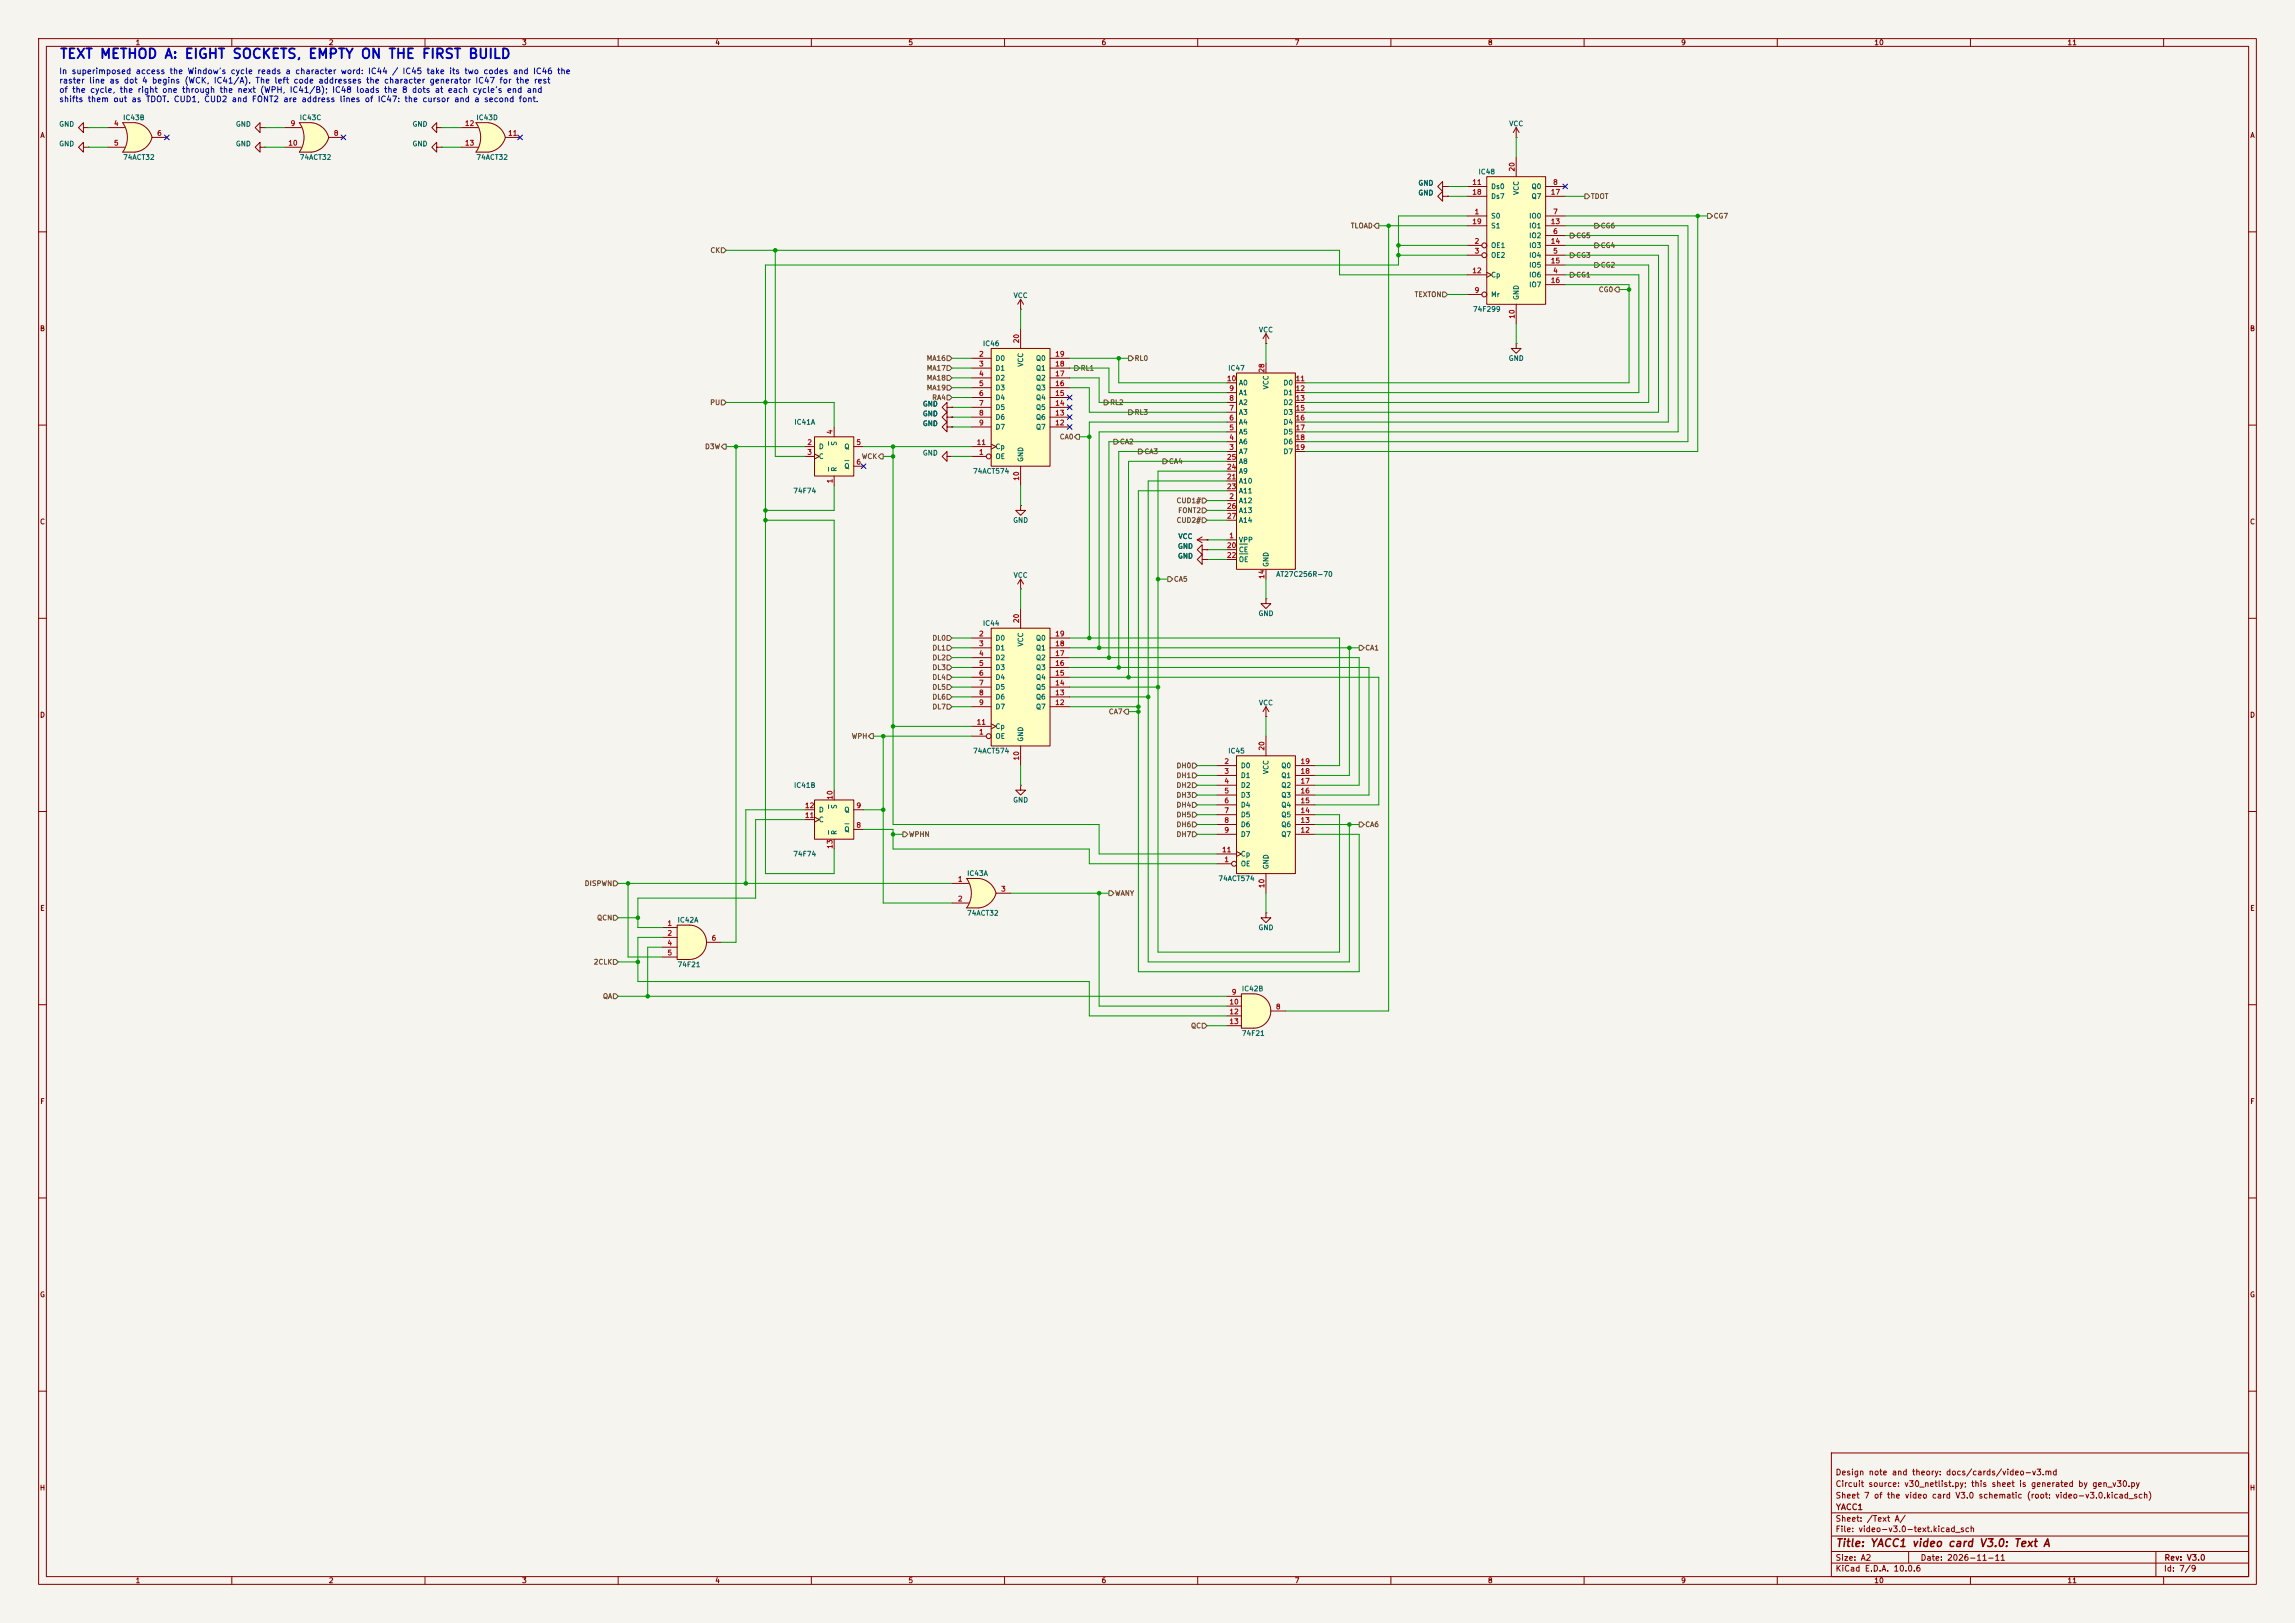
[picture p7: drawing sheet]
<svg xmlns="http://www.w3.org/2000/svg" width="594mm" height="420mm" viewBox="0 0 594 420" stroke-linecap="round" stroke-linejoin="round" font-family="sans-serif">
<defs><g id="words">
<text font-size="2.5" fill="#0000c2" x="15.3" y="15.8">TEXT METHOD A: EIGHT SOCKETS, EMPTY ON THE FIRST BUILD</text>
<text font-size="2" fill="#840000" x="475" y="400.8">Title: YACC1 video card V3.0: Text A</text>
<g font-size="1.5" fill="#0000c2">
<text x="15.2" y="19.5">In superimposed access the Window's cycle reads a character word: IC44 / IC45 take its two codes and IC46 the</text>
<text x="15.2" y="22">raster line as dot 4 begins (WCK, IC41/A). The left code addresses the character generator IC47 for the rest</text>
<text x="15.2" y="24.4">of the cycle, the right one through the next (WPH, IC41/B); IC48 loads the 8 dots at each cycle's end and</text>
<text x="15.2" y="26.8">shifts them out as TDOT. CUD1, CUD2 and FONT2 are address lines of IC47: the cursor and a second font.</text>
</g>
<g font-size="1.5" fill="#840000">
<text x="475" y="382.1">Design note and theory: docs/cards/video-v3.md</text>
<text x="475" y="388.1">Sheet 7 of the video card V3.0 schematic (root: video-v3.0.kicad_sch)</text>
<text x="475" y="385.1">Circuit source: v30_netlist.py; this sheet is generated by gen_v30.py</text>
<text x="475" y="394.1">Sheet: /Text A/</text>
<text x="475.1" y="391.1">YACC1</text>
<text x="475" y="396.8">File: video-v3.0-text.kicad_sch</text>
<text x="475" y="407">KiCad E.D.A. 10.0.6</text>
<text x="475" y="404.2">Size: A2</text>
<text x="497" y="404.2">Date: 2026-11-11</text>
<text x="560" y="407">Id: 7/9</text>
<text x="560.1" y="404.2">Rev: V3.0</text>
</g>
<g font-size="1.3" fill="#840000">
<text x="35" y="12">1</text>
<text x="85" y="12">2</text>
<text x="135" y="12">3</text>
<text x="185" y="12">4</text>
<text x="235" y="12">5</text>
<text x="285" y="12">6</text>
<text x="335" y="12">7</text>
<text x="385" y="12">8</text>
<text x="435" y="12">9</text>
<text x="485" y="12">10</text>
<text x="535" y="12">11</text>
<text x="10.3" y="36">A</text>
<text x="582.3" y="36">A</text>
<text x="10.2" y="86">B</text>
<text x="582.2" y="86">B</text>
<text x="10.2" y="136">C</text>
<text x="582.2" y="136">C</text>
<text x="10.2" y="186">D</text>
<text x="582.2" y="186">D</text>
<text x="10.3" y="236">E</text>
<text x="582.3" y="236">E</text>
<text x="10.3" y="286">F</text>
<text x="582.3" y="286">F</text>
<text x="10.2" y="336">G</text>
<text x="582.2" y="336">G</text>
<text x="10.2" y="386">H</text>
<text x="582.2" y="386">H</text>
<text x="35" y="410">1</text>
<text x="85" y="410">2</text>
<text x="135" y="410">3</text>
<text x="185" y="410">4</text>
<text x="235" y="410">5</text>
<text x="285" y="410">6</text>
<text x="335" y="410">7</text>
<text x="385" y="410">8</text>
<text x="435" y="410">9</text>
<text x="485" y="410">10</text>
<text x="535" y="410">11</text>
</g>
<g font-size="1.3" fill="#006464">
<text x="15.2" y="33.1">GND</text>
<text x="31.7" y="31.4">IC43B</text>
<text x="60.9" y="33.1">GND</text>
<text x="77.5" y="31.4">IC43C</text>
<text x="106.6" y="33.1">GND</text>
<text x="123.2" y="31.4">IC43D</text>
<text x="390.5" y="33">VCC</text>
<text x="15.2" y="38.2">GND</text>
<text x="31.7" y="41.7">74ACT32</text>
<text x="60.9" y="38.2">GND</text>
<text x="77.5" y="41.7">74ACT32</text>
<text x="106.6" y="38.2">GND</text>
<text x="123.2" y="41.7">74ACT32</text>
<text x="382.5" y="45.4">IC48</text>
<text x="367" y="50.9">GND</text>
<text x="367" y="48.3">GND</text>
<text x="385.8" y="49.2">Ds0</text>
<text x="385.8" y="51.8">Ds7</text>
<text x="393.4" y="50.6" transform="rotate(-90 393.4 50.6)">VCC</text>
<text x="396.3" y="49.2">Q0</text>
<text x="396.3" y="51.8">Q7</text>
<text x="385.8" y="56.8">S0</text>
<text x="385.8" y="59.4">S1</text>
<text x="395.7" y="56.8">IO0</text>
<text x="395.7" y="59.4">IO1</text>
<text x="385.8" y="64.5">OE1</text>
<text x="395.7" y="61.9">IO2</text>
<text x="395.7" y="64.5">IO3</text>
<text x="385.8" y="67">OE2</text>
<text x="395.7" y="67">IO4</text>
<text x="395.7" y="69.5">IO5</text>
<text x="262.2" y="77.4">VCC</text>
<text x="385.8" y="77.2">Mr</text>
<text x="385.8" y="72.1">Cp</text>
<text x="393.4" y="77.8" transform="rotate(-90 393.4 77.8)">GND</text>
<text x="395.7" y="72.1">IO6</text>
<text x="395.7" y="74.6">IO7</text>
<text x="381.1" y="81">74F299</text>
<text x="254.3" y="89.9">IC46</text>
<text x="325.7" y="86.3">VCC</text>
<text x="257.5" y="93.7">D0</text>
<text x="265.1" y="95" transform="rotate(-90 265.1 95)">VCC</text>
<text x="268" y="93.7">Q0</text>
<text x="390.4" y="93.7">GND</text>
<text x="257.5" y="96.2">D1</text>
<text x="257.5" y="98.8">D2</text>
<text x="257.5" y="101.3">D3</text>
<text x="268" y="101.3">Q3</text>
<text x="268" y="98.8">Q2</text>
<text x="268" y="96.2">Q1</text>
<text x="317.8" y="96.2">IC47</text>
<text x="320.5" y="100">A0</text>
<text x="328.6" y="100.9" transform="rotate(-90 328.6 100.9)">VCC</text>
<text x="332.1" y="100">D0</text>
<text x="238.7" y="105.5">GND</text>
<text x="257.5" y="103.8">D4</text>
<text x="257.5" y="106.4">D5</text>
<text x="268" y="106.4">Q5</text>
<text x="268" y="103.8">Q4</text>
<text x="320.5" y="107.6">A3</text>
<text x="320.5" y="105.1">A2</text>
<text x="320.5" y="102.6">A1</text>
<text x="332.1" y="102.6">D1</text>
<text x="332.1" y="105.1">D2</text>
<text x="332.1" y="107.6">D3</text>
<text x="205.5" y="110.2">IC41A</text>
<text x="238.7" y="108">GND</text>
<text x="238.7" y="110.6">GND</text>
<text x="257.5" y="108.9">D6</text>
<text x="257.5" y="111.5">D7</text>
<text x="268" y="111.5">Q7</text>
<text x="268" y="108.9">Q6</text>
<text x="320.5" y="112.7">A5</text>
<text x="320.5" y="110.2">A4</text>
<text x="332.1" y="110.2">D4</text>
<text x="332.1" y="112.7">D5</text>
<text x="211.8" y="116.5">D</text>
<text x="211.8" y="119.1">C</text>
<text x="216.9" y="115.5" transform="rotate(-90 216.9 115.5)">S</text>
<text x="218.4" y="116.5">Q</text>
<text x="238.7" y="118.2">GND</text>
<text x="257.5" y="119.1">OE</text>
<text x="257.5" y="116.5">Cp</text>
<text x="265.1" y="119.7" transform="rotate(-90 265.1 119.7)">GND</text>
<text x="320.5" y="117.8">A7</text>
<text x="320.5" y="115.3">A6</text>
<text x="332.1" y="115.3">D6</text>
<text x="332.1" y="117.8">D7</text>
<text x="216.9" y="122.2" transform="rotate(-90 216.9 122.2)">R</text>
<text x="218.4" y="121.6">Q</text>
<text x="251.7" y="122.9">74ACT574</text>
<text x="320.5" y="125.4">A10</text>
<text x="320.5" y="122.9">A9</text>
<text x="320.5" y="120.3">A8</text>
<text x="205.2" y="128">74F74</text>
<text x="320.5" y="130.5">A12</text>
<text x="320.5" y="128">A11</text>
<text x="262.1" y="135.6">GND</text>
<text x="320.5" y="133">A13</text>
<text x="320.5" y="135.6">A14</text>
<text x="304.8" y="142.3">GND</text>
<text x="304.9" y="139.8">VCC</text>
<text x="320.5" y="140.7">VPP</text>
<text x="320.5" y="143.2">CE</text>
<text x="262.2" y="149.8">VCC</text>
<text x="304.8" y="144.8">GND</text>
<text x="320.5" y="145.7">OE</text>
<text x="328.6" y="146.8" transform="rotate(-90 328.6 146.8)">GND</text>
<text x="330.2" y="149.6">AT27C256R-70</text>
<text x="325.6" y="159.7">GND</text>
<text x="254.3" y="162.3">IC44</text>
<text x="257.5" y="166.1">D0</text>
<text x="265.1" y="167.4" transform="rotate(-90 265.1 167.4)">VCC</text>
<text x="268" y="166.1">Q0</text>
<text x="257.5" y="168.6">D1</text>
<text x="257.5" y="171.1">D2</text>
<text x="257.5" y="173.7">D3</text>
<text x="268" y="173.7">Q3</text>
<text x="268" y="171.1">Q2</text>
<text x="268" y="168.6">Q1</text>
<text x="257.5" y="176.2">D4</text>
<text x="257.5" y="178.8">D5</text>
<text x="268" y="178.8">Q5</text>
<text x="268" y="176.2">Q4</text>
<text x="257.5" y="181.3">D6</text>
<text x="257.5" y="183.8">D7</text>
<text x="268" y="183.8">Q7</text>
<text x="268" y="181.3">Q6</text>
<text x="325.7" y="182.8">VCC</text>
<text x="257.5" y="191.5">OE</text>
<text x="257.5" y="188.9">Cp</text>
<text x="251.7" y="195.3">74ACT574</text>
<text x="265.1" y="192.1" transform="rotate(-90 265.1 192.1)">GND</text>
<text x="317.8" y="195.3">IC45</text>
<text x="321" y="199.1">D0</text>
<text x="321" y="201.6">D1</text>
<text x="328.6" y="200.5" transform="rotate(-90 328.6 200.5)">VCC</text>
<text x="331.5" y="201.6">Q1</text>
<text x="331.5" y="199.1">Q0</text>
<text x="205.4" y="204.2">IC41B</text>
<text x="216.9" y="209.5" transform="rotate(-90 216.9 209.5)">S</text>
<text x="262.1" y="208">GND</text>
<text x="321" y="204.2">D2</text>
<text x="321" y="206.7">D3</text>
<text x="321" y="209.2">D4</text>
<text x="331.5" y="209.2">Q4</text>
<text x="331.5" y="206.7">Q3</text>
<text x="331.5" y="204.2">Q2</text>
<text x="211.8" y="213.1">C</text>
<text x="211.8" y="210.5">D</text>
<text x="218.4" y="215.6">Q</text>
<text x="218.4" y="210.5">Q</text>
<text x="321" y="211.8">D5</text>
<text x="321" y="214.3">D6</text>
<text x="331.5" y="214.3">Q6</text>
<text x="331.5" y="211.8">Q5</text>
<text x="205.2" y="221.9">74F74</text>
<text x="216.9" y="216.2" transform="rotate(-90 216.9 216.2)">R</text>
<text x="321" y="216.9">D7</text>
<text x="321" y="221.9">Cp</text>
<text x="331.5" y="216.9">Q7</text>
<text x="250.2" y="227">IC43A</text>
<text x="321" y="224.5">OE</text>
<text x="328.6" y="225.1" transform="rotate(-90 328.6 225.1)">GND</text>
<text x="315.2" y="228.3">74ACT574</text>
<text x="175.2" y="239">IC42A</text>
<text x="250.2" y="237.2">74ACT32</text>
<text x="325.6" y="241">GND</text>
<text x="175.2" y="250.6">74F21</text>
<text x="321.3" y="256.8">IC42B</text>
<text x="321.3" y="268.4">74F21</text>
</g>
<g font-size="1.3" fill="#a90000">
<text x="29.4" y="32.9">4</text>
<text x="40.5" y="35.4">6</text>
<text x="75.1" y="32.9">9</text>
<text x="86.3" y="35.4">8</text>
<text x="120.2" y="32.9">12</text>
<text x="131.4" y="35.4">11</text>
<text x="29.4" y="38">5</text>
<text x="74.5" y="38">10</text>
<text x="120.2" y="38">13</text>
<text x="392.3" y="44.5" transform="rotate(-90 392.3 44.5)">20</text>
<text x="380.9" y="48.1">11</text>
<text x="380.9" y="50.7">18</text>
<text x="401.3" y="50.7">17</text>
<text x="401.9" y="48.1">8</text>
<text x="380.9" y="58.3">19</text>
<text x="381.5" y="55.7">1</text>
<text x="401.3" y="58.3">13</text>
<text x="401.9" y="55.7">7</text>
<text x="381.5" y="63.4">2</text>
<text x="381.5" y="65.9">3</text>
<text x="401.3" y="63.4">14</text>
<text x="401.9" y="65.9">5</text>
<text x="401.9" y="60.8">6</text>
<text x="380.9" y="71">12</text>
<text x="401.3" y="68.4">15</text>
<text x="401.9" y="71">4</text>
<text x="381.5" y="76.1">9</text>
<text x="401.3" y="73.5">16</text>
<text x="392.3" y="82.6" transform="rotate(-90 392.3 82.6)">10</text>
<text x="264" y="89" transform="rotate(-90 264 89)">20</text>
<text x="253.3" y="92.6">2</text>
<text x="253.3" y="95.1">3</text>
<text x="273" y="95.1">18</text>
<text x="273" y="92.6">19</text>
<text x="253.3" y="97.7">4</text>
<text x="253.3" y="100.2">5</text>
<text x="273" y="100.2">16</text>
<text x="273" y="97.7">17</text>
<text x="317.4" y="98.9">10</text>
<text x="318" y="101.5">9</text>
<text x="327.5" y="96.6" transform="rotate(-90 327.5 96.6)">28</text>
<text x="335.2" y="98.9">11</text>
<text x="335.2" y="101.5">12</text>
<text x="253.3" y="102.7">6</text>
<text x="253.3" y="105.3">7</text>
<text x="253.3" y="107.8">8</text>
<text x="273" y="107.8">13</text>
<text x="273" y="105.3">14</text>
<text x="273" y="102.7">15</text>
<text x="318" y="106.5">7</text>
<text x="318" y="104">8</text>
<text x="335.2" y="104">13</text>
<text x="335.2" y="106.5">15</text>
<text x="215.8" y="112.5" transform="rotate(-90 215.8 112.5)">4</text>
<text x="253.3" y="110.4">9</text>
<text x="273" y="110.4">12</text>
<text x="318" y="111.6">5</text>
<text x="318" y="109.1">6</text>
<text x="335.2" y="109.1">16</text>
<text x="335.2" y="111.6">17</text>
<text x="208.8" y="115.4">2</text>
<text x="208.8" y="118">3</text>
<text x="221.5" y="115.4">5</text>
<text x="252.7" y="115.4">11</text>
<text x="253.3" y="118">1</text>
<text x="317.4" y="119.2">25</text>
<text x="318" y="116.7">3</text>
<text x="318" y="114.2">4</text>
<text x="335.2" y="114.2">18</text>
<text x="335.2" y="116.7">19</text>
<text x="215.8" y="125.2" transform="rotate(-90 215.8 125.2)">1</text>
<text x="221.5" y="120.5">6</text>
<text x="264" y="124.5" transform="rotate(-90 264 124.5)">10</text>
<text x="317.4" y="124.3">21</text>
<text x="317.4" y="121.8">24</text>
<text x="317.4" y="126.9">23</text>
<text x="317.4" y="131.9">26</text>
<text x="318" y="129.4">2</text>
<text x="317.4" y="134.5">27</text>
<text x="317.4" y="142.1">20</text>
<text x="318" y="139.6">1</text>
<text x="317.4" y="144.6">22</text>
<text x="327.5" y="149.9" transform="rotate(-90 327.5 149.9)">14</text>
<text x="264" y="161.4" transform="rotate(-90 264 161.4)">20</text>
<text x="253.3" y="165">2</text>
<text x="253.3" y="167.5">3</text>
<text x="273" y="167.5">18</text>
<text x="273" y="165">19</text>
<text x="253.3" y="170">4</text>
<text x="253.3" y="172.6">5</text>
<text x="273" y="172.6">16</text>
<text x="273" y="170">17</text>
<text x="253.3" y="175.1">6</text>
<text x="253.3" y="177.7">7</text>
<text x="273" y="177.7">14</text>
<text x="273" y="175.1">15</text>
<text x="253.3" y="180.2">8</text>
<text x="253.3" y="182.7">9</text>
<text x="273" y="182.7">12</text>
<text x="273" y="180.2">13</text>
<text x="252.7" y="187.8">11</text>
<text x="253.3" y="190.4">1</text>
<text x="264" y="196.9" transform="rotate(-90 264 196.9)">10</text>
<text x="316.8" y="198">2</text>
<text x="327.5" y="194.4" transform="rotate(-90 327.5 194.4)">20</text>
<text x="336.5" y="198">19</text>
<text x="316.8" y="200.5">3</text>
<text x="316.8" y="203.1">4</text>
<text x="336.5" y="203.1">17</text>
<text x="336.5" y="200.5">18</text>
<text x="208.2" y="209.4">12</text>
<text x="215.8" y="207.1" transform="rotate(-90 215.8 207.1)">10</text>
<text x="221.5" y="209.4">9</text>
<text x="316.8" y="205.6">5</text>
<text x="316.8" y="208.1">6</text>
<text x="336.5" y="208.1">15</text>
<text x="336.5" y="205.6">16</text>
<text x="208.2" y="212">11</text>
<text x="221.5" y="214.5">8</text>
<text x="316.8" y="210.7">7</text>
<text x="316.8" y="213.2">8</text>
<text x="316.8" y="215.8">9</text>
<text x="336.5" y="215.8">12</text>
<text x="336.5" y="213.2">13</text>
<text x="336.5" y="210.7">14</text>
<text x="215.8" y="219.8" transform="rotate(-90 215.8 219.8)">13</text>
<text x="316.2" y="220.8">11</text>
<text x="316.8" y="223.4">1</text>
<text x="247.8" y="228.5">1</text>
<text x="247.8" y="233.5">2</text>
<text x="259" y="231">3</text>
<text x="327.5" y="229.9" transform="rotate(-90 327.5 229.9)">10</text>
<text x="172.6" y="239.9">1</text>
<text x="172.6" y="242.4">2</text>
<text x="172.6" y="245">4</text>
<text x="184.1" y="243.7">6</text>
<text x="172.6" y="247.5">5</text>
<text x="318.7" y="257.7">9</text>
<text x="318.1" y="260.2">10</text>
<text x="318.1" y="262.8">12</text>
<text x="330.1" y="261.5">8</text>
<text x="318.1" y="265.3">13</text>
</g>
<g font-size="1.3" fill="#725600">
<text x="411.6" y="51.8">TDOT</text>
<text x="349.5" y="59.4">TLOAD</text>
<text x="414.2" y="59.4">CG6</text>
<text x="443.4" y="56.8">CG7</text>
<text x="183.7" y="65.7">CK</text>
<text x="407.8" y="61.9">CG5</text>
<text x="414.2" y="64.5">CG4</text>
<text x="407.8" y="67">CG3</text>
<text x="414.2" y="69.5">CG2</text>
<text x="366" y="77.2">TEXTON</text>
<text x="407.8" y="72.1">CG1</text>
<text x="413.7" y="75.9">CG0</text>
<text x="239.7" y="93.7">MA16</text>
<text x="293.5" y="93.7">RL0</text>
<text x="239.7" y="101.3">MA19</text>
<text x="239.7" y="98.8">MA18</text>
<text x="239.7" y="96.2">MA17</text>
<text x="279.6" y="96.2">RL1</text>
<text x="183.7" y="105.1">PU</text>
<text x="241.1" y="103.8">RA4</text>
<text x="287.2" y="105.1">RL2</text>
<text x="293.5" y="107.6">RL3</text>
<text x="274.1" y="114">CA0</text>
<text x="182.3" y="116.5">D3W</text>
<text x="222.9" y="119.1">WCK</text>
<text x="289.7" y="115.3">CA2</text>
<text x="296.1" y="117.8">CA3</text>
<text x="302.4" y="120.3">CA4</text>
<text x="304.4" y="130.5">CUD1#</text>
<text x="304.4" y="135.6">CUD2#</text>
<text x="304.8" y="133">FONT2</text>
<text x="303.7" y="150.8">CA5</text>
<text x="241.2" y="166.1">DL0</text>
<text x="241.2" y="173.7">DL3</text>
<text x="241.2" y="168.6">DL1</text>
<text x="241.2" y="171.1">DL2</text>
<text x="353.2" y="168.6">CA1</text>
<text x="241.2" y="176.2">DL4</text>
<text x="241.2" y="178.8">DL5</text>
<text x="241.2" y="181.3">DL6</text>
<text x="241.2" y="183.8">DL7</text>
<text x="286.8" y="185.1">CA7</text>
<text x="220.3" y="191.5">WPH</text>
<text x="304.4" y="201.6">DH1</text>
<text x="304.4" y="199.1">DH0</text>
<text x="304.4" y="206.7">DH3</text>
<text x="304.4" y="209.2">DH4</text>
<text x="304.4" y="204.2">DH2</text>
<text x="304.4" y="211.8">DH5</text>
<text x="304.4" y="214.3">DH6</text>
<text x="353.2" y="214.3">CA6</text>
<text x="235.1" y="216.9">WPHN</text>
<text x="304.4" y="216.9">DH7</text>
<text x="151.2" y="229.6">DISPWN</text>
<text x="288.5" y="232.1">WANY</text>
<text x="154.4" y="238.5">QCN</text>
<text x="153.6" y="249.9">2CLK</text>
<text x="155.9" y="258.8">QA</text>
<text x="308.1" y="266.4">QC</text>
</g>
</g></defs>
<path d="M0 0h594v420h-594z" fill="#f5f4ef" stroke="#f5f4ef" stroke-width=".26"/>
<g fill="none" stroke="#840000" stroke-width=".26">
<path d="M10 10h574v400h-574zM12 12h570v396h-570zM60 10v2M110 10v2M160 10v2M210 10v2M260 10v2M310 10v2M360 10v2M410 10v2M460 10v2M510 10v2"/>
<path d="M560 10v2M10 60h2M582 60h2M10 110h2M582 110h2M10 160h2M582 160h2M10 210h2M582 210h2M10 260h2M582 260h2M10 310h2"/>
<path d="M582 310h2M10 360h2M474 376h108v32h-108zM582 360h2M474 397.5h108M474 391.5h108M60 408v2M110 408v2M160 408v2M210 408v2M260 408v2M310 408v2"/>
<path d="M360 408v2M410 408v2M460 408v2M474 404.5h108M474 401.5h108M494 401.5v3M510 408v2M558 401.5v6.5M560 408v2"/>
</g>
<path d="M178.4 239.4a4.4 4.4 0 0 1 4.5 4.4 4.4 4.4 0 0 1-4.5 4.5z" fill="#ffffc2" stroke="#ffffc2" stroke-width=".26"/>
<path d="M175.3 239.4h3.1v8.9h-3.1z" fill="#ffffc2"/>
<path d="M175.3 239.4h3.1a4.4 4.4 0 0 1 4.5 4.4 4.4 4.4 0 0 1-4.5 4.5h-3.1zM171.4 240h3.9M171.4 242.6h3.9M171.4 245.1h3.9M171.4 247.7h3.9M182.9 243.8h3.8" fill="none" stroke="#840000" stroke-width=".26"/>
<path d="M77.5 31.8h3.1M77.5 39.4h3.1" fill="none" stroke="#ffffc2" stroke-width=".26"/>
<g fill="#ffffc2" stroke="#ffffc2" stroke-width=".26">
<path d="M80.1 34.2l5 1.4a5.2 5.2 0 0 1-4.4 3.8z"/>
<path d="M80.7 31.8a5.1 5.1 0 0 1 4.4 3.8l-5 1.3z"/>
</g>
<path d="M77.5 31.8h3.1v7.6h-3.1a6.7 6.7 0 0 0 0-7.6z" fill="#ffffc2"/>
<path d="M73.7 33h4.3M73.7 38.1h4.3M80.6 31.8h-3.1a6.6 6.6 0 0 1 0 7.6h3.1M80.7 31.8a5.1 5.1 0 0 1 4.4 3.8M85.1 35.6a5.2 5.2 0 0 1-4.4 3.8M85.1 35.6h3.8" fill="none" stroke="#840000" stroke-width=".26"/>
<path d="M210.8 207h10.2v10.2h-10.2z" fill="#ffffc2"/>
<g fill="none" stroke="#840000" stroke-width=".26">
<path d="M67.3 33v-1.2l-1.3 1.2 1.3 1.3v-1.3h1.3M67.3 38.1v-1.3l-1.3 1.3 1.3 1.3v-1.3h1.3M68.6 33h.1M68.6 38.1h.1M327.7 154.9v1.3h1.2l-1.2 1.3-1.3-1.3h1.3M327.7 154.9h.1M208.3 209.6h2.5M208.3 212.1h2.5M210.8 207h10.2v10.2h-10.2zM210.8 211.5l1.3 .6-1.3 .6M215.9 204.5v2.5M215.9 217.2v2.5"/>
<path d="M221 214.6h2.5M221 209.6h2.5"/>
</g>
<path d="M214.5 208.3v.9M214.5 214.9v1M218.7 213.2h1" fill="none" stroke="#006464" stroke-width=".26"/>
<path d="M31.7 31.8h3.2M31.7 39.4h3.2" fill="none" stroke="#ffffc2" stroke-width=".26"/>
<g fill="#ffffc2" stroke="#ffffc2" stroke-width=".26">
<path d="M34.4 34.2l5 1.4a5.2 5.2 0 0 1-4.4 3.8z"/>
<path d="M35 31.8a5.1 5.1 0 0 1 4.4 3.8l-5 1.3z"/>
</g>
<path d="M31.7 31.8h3.2v7.6h-3.2a6.7 6.7 0 0 0 0-7.6z" fill="#ffffc2"/>
<path d="M27.9 33h4.4M27.9 38.1h4.4M31.7 31.8h3.2a5.1 5.1 0 0 1 4.5 3.8 5.2 5.2 0 0 1-4.5 3.8h-3.2a6.6 6.6 0 0 0 0-7.6zM39.4 35.6h3.8M309.9 139.7l1.2 .8M309.9 139.7h2.5M311.1 138.9l-1.2 .8M312.4 139.7h.1M311.1 142.2v-1.2l-1.2 1.2 1.2 1.3v-1.3h1.3M312.4 142.2h.1" fill="none" stroke="#840000" stroke-width=".26"/>
<path d="M250.2 227.3h3.2M250.2 235h3.2" fill="none" stroke="#ffffc2" stroke-width=".26"/>
<g fill="#ffffc2" stroke="#ffffc2" stroke-width=".26">
<path d="M252.8 229.8l5 1.3a5.2 5.2 0 0 1-4.4 3.9z"/>
<path d="M253.4 227.3a5.1 5.1 0 0 1 4.4 3.8l-5 1.3z"/>
</g>
<path d="M250.2 227.3h3.2v7.7h-3.2a6.7 6.7 0 0 0 0-7.7z" fill="#ffffc2"/>
<path d="M21.6 33v-1.2l-1.3 1.2 1.3 1.3v-1.3h1.3M21.6 38.1v-1.3l-1.3 1.3 1.3 1.3v-1.3h1.3M22.9 33h.1M22.9 38.1h.1M311.1 144.8v-1.3l-1.2 1.3 1.2 1.3v-1.3h1.3M312.4 144.8h.1M246.4 228.6h4.3M246.4 233.7h4.3M250.2 227.3h3.2a5.2 5.2 0 0 1 4.4 3.8 5.2 5.2 0 0 1-4.4 3.9h-3.2a6.6 6.6 0 0 0 0-7.7zM257.8 231.1h3.8" fill="none" stroke="#840000" stroke-width=".26"/>
<path d="M123.2 31.8h3.2M123.2 39.4h3.2" fill="none" stroke="#ffffc2" stroke-width=".26"/>
<g fill="#ffffc2" stroke="#ffffc2" stroke-width=".26">
<path d="M125.8 34.2l5 1.4a5.2 5.2 0 0 1-4.4 3.8z"/>
<path d="M126.4 31.8a5.1 5.1 0 0 1 4.4 3.8l-5 1.3z"/>
</g>
<path d="M123.2 31.8h3.2v7.6h-3.2a6.7 6.7 0 0 0 0-7.6z" fill="#ffffc2"/>
<g fill="none" stroke="#840000" stroke-width=".26">
<path d="M113 33v-1.2l-1.2 1.2 1.2 1.3v-1.3h1.3M113 38.1v-1.3l-1.2 1.3 1.2 1.3v-1.3h1.3M114.3 33h.1M114.3 38.1h.1M119.4 33h4.3M119.4 38.1h4.3M123.2 31.8h3.2a5.2 5.2 0 0 1 4.4 3.8 5.2 5.2 0 0 1-4.4 3.8h-3.2a6.6 6.6 0 0 0 0-7.6zM130.8 35.6h3.8M392.4 35.6h.1M392.4 33l-.7 1.3M392.4 33l.8 1.3M392.4 33v2.6"/>
<path d="M373.4 50.8v-1.3l-1.3 1.3 1.3 1.3v-1.3h1.2M374.6 50.8h.1M264.2 77.5l-.8 1.2M264.2 77.5l.7 1.2M264.2 77.5v2.5M264.2 80h.1M327.7 88.9h.1M327.7 86.4l-.8 1.2M327.7 86.4l.7 1.2M327.7 86.4v2.5M245.1 108v-1.3l-1.3 1.3 1.3 1.2v-1.2h1.3M245.1 105.4v-1.3l-1.3 1.3 1.3 1.3v-1.3h1.3"/>
<path d="M245.1 110.5v-1.3l-1.3 1.3 1.3 1.3v-1.3h1.3M246.4 108h.1M246.4 105.4h.1M246.4 110.5h.1"/>
</g>
<path d="M324.5 257.2a4.4 4.4 0 0 1 4.4 4.4 4.4 4.4 0 0 1-4.4 4.5z" fill="#ffffc2" stroke="#ffffc2" stroke-width=".26"/>
<path d="M321.3 257.2h3.2v8.9h-3.2z" fill="#ffffc2"/>
<path d="M373.4 48.3v-1.3l-1.3 1.3 1.3 1.2v-1.2h1.2M374.6 48.3h.1M317.5 257.8h3.8M321.3 257.2h3.2a4.4 4.4 0 0 1 4.4 4.4 4.4 4.4 0 0 1-4.4 4.5h-3.2zM317.5 260.4h3.8M317.5 262.9h3.8M317.5 265.4h3.8M328.9 261.6h3.8" fill="none" stroke="#840000" stroke-width=".26"/>
<path d="M256.5 90.2h15.3v30.5h-15.3z" fill="#ffffc2"/>
<g fill="none" stroke="#840000" stroke-width=".26">
<path d="M251.5 92.7h5M251.5 95.3h5M251.5 97.8h5M256.5 90.2h15.3v30.5h-15.3zM264.2 85.1v5.1M271.8 92.7h5.1M271.8 95.3h5.1M271.8 97.8h5.1M245.1 118.1v-1.3l-1.3 1.3 1.3 1.3v-1.3h1.3M246.4 118.1h.1M251.5 118.1h3.8M251.5 100.3h5"/>
<path d="M251.5 102.9h5M251.5 105.4h5M251.5 108h5M251.5 110.5h5M251.5 115.6h5M256.5 114.9l1.3 .7-1.3 .6M271.8 100.3h5.1M271.8 102.9h5.1M271.8 105.4h5.1M271.8 108h5.1M271.8 110.5h5.1M264.2 120.7v5"/>
<path d="M327.7 236.2v1.3h1.2l-1.2 1.3-1.3-1.3h1.3M327.7 236.2h.1"/>
<circle cx="255.9" cy="118.1" r=".63"/>
</g>
<path d="M384.8 45.7h15.2v33h-15.2z" fill="#ffffc2"/>
<g fill="none" stroke="#840000" stroke-width=".26">
<path d="M379.7 55.9h5.1M379.7 48.3h5.1M379.7 58.4h5.1M379.7 50.8h5.1M384.8 45.7h15.2v33h-15.2zM392.4 40.6v5.1M400 55.9h5.1M400 48.3h5.1M400 58.4h5.1M400 50.8h5.1M379.7 63.5h3.8M379.7 66h3.8"/>
<path d="M379.7 71.1h5.1M379.7 76.2h3.8M384.8 70.5l1.3 .6-1.3 .7M392.4 78.7v5.1M400 63.5h5.1M400 66h5.1M400 71.1h5.1M400 61h5.1M400 68.6h5.1M400 73.7h5.1"/>
<circle cx="384.2" cy="63.5" r=".63"/>
<circle cx="384.2" cy="76.2" r=".63"/>
<circle cx="384.2" cy="66" r=".63"/>
</g>
<path d="M210.8 113h10.2v10.2h-10.2z" fill="#ffffc2"/>
<path d="M208.3 115.6h2.5M208.3 118.1h2.5M210.8 113h10.2v10.2h-10.2zM210.8 117.5l1.3 .6-1.3 .6M215.9 110.5v2.5M221 115.6h2.5M215.9 123.2v2.5M221 120.7h2.5" fill="none" stroke="#840000" stroke-width=".26"/>
<path d="M214.5 114.3v.9M218.7 119.2h1M214.5 120.9v1" fill="none" stroke="#006464" stroke-width=".26"/>
<path d="M320 96.5h15.3v50.8h-15.3z" fill="#ffffc2"/>
<g fill="none" stroke="#840000" stroke-width=".26">
<path d="M317.5 99.1h2.5M320 96.5h15.3v50.8h-15.3zM327.7 94v2.5M335.3 99.1h2.5M317.5 116.8h2.5M317.5 114.3h2.5M317.5 111.8h2.5M317.5 109.2h2.5M317.5 106.7h2.5M317.5 104.1h2.5M317.5 101.6h2.5M317.5 119.4h2.5"/>
<path d="M335.3 116.8h2.5M335.3 114.3h2.5M335.3 111.8h2.5M335.3 109.2h2.5M335.3 106.7h2.5M335.3 104.1h2.5M335.3 101.6h2.5M317.5 139.7h2.5M317.5 129.5h2.5M317.5 124.5h2.5M317.5 127h2.5M317.5 121.9h2.5"/>
<path d="M317.5 132.1h2.5M317.5 134.6h2.5M317.5 142.2h2.5M317.5 144.8h2.5M327.7 147.3v2.6"/>
</g>
<path d="M320.8 140.8h2.1M320.8 143.3h2.2" fill="none" stroke="#006464" stroke-width=".26"/>
<path d="M256.5 162.6h15.3v30.4h-15.3z" fill="#ffffc2"/>
<g fill="none" stroke="#840000" stroke-width=".26">
<path d="M392.4 88.9v1.3h1.3l-1.3 1.2-1.2-1.2h1.2M392.4 88.9h.1M264.2 130.8v1.3h1.2l-1.2 1.3-1.3-1.3h1.3M264.2 130.8h.1M264.2 152.4h.1M264.2 149.9v2.5M264.2 157.5v5.1M264.2 149.9l-.8 1.2M264.2 149.9l.7 1.2M251.5 165.1h5M251.5 167.6h5M251.5 170.2h5"/>
<path d="M251.5 172.7h5M251.5 175.3h5M251.5 177.8h5M256.5 162.6h15.3v30.4h-15.3zM271.8 165.1h5.1M271.8 167.6h5.1M271.8 170.2h5.1M271.8 172.7h5.1M271.8 175.3h5.1M271.8 177.8h5.1M251.5 190.5h3.8M251.5 180.3h5"/>
<path d="M251.5 182.9h5M251.5 188h5M256.5 187.3l1.3 .7-1.3 .6M264.2 193v5.1M271.8 180.3h5.1M271.8 182.9h5.1"/>
<circle cx="255.9" cy="190.5" r=".63"/>
</g>
<path d="M320 195.6h15.3v30.5h-15.3z" fill="#ffffc2"/>
<g fill="none" stroke="#840000" stroke-width=".26">
<path d="M374.6 48.3h.1M374.6 50.8h.1M246.4 108h.1M246.4 105.4h.1M246.4 110.5h.1M312.4 139.7h.1M312.4 144.8h.1M312.4 142.2h.1M315 198.1h5M320 195.6h15.3v30.5h-15.3zM327.7 185.4h.1M327.7 182.9v2.5"/>
<path d="M327.7 190.5v5.1M327.7 182.9l-.8 1.3M327.7 182.9l.7 1.3M335.3 198.1h5.1M264.2 203.2v1.3h1.2l-1.2 1.2-1.3-1.2h1.3M264.2 203.2h.1M315 200.7h5M315 203.2h5M315 205.7h5M315 208.3h5M315 210.8h5M315 213.4h5"/>
<path d="M315 215.9h5M335.3 200.7h5.1M335.3 203.2h5.1M335.3 205.7h5.1M335.3 208.3h5.1M335.3 210.8h5.1M335.3 213.4h5.1M335.3 215.9h5.1M315 223.5h3.8M315 221h5M320 220.3l1.3 .7-1.3 .6M327.7 226.1v5"/>
<circle cx="319.4" cy="223.5" r=".63"/>
</g>
<g fill="none" stroke="#725600" stroke-width=".26">
<path d="M356.2 57.8h.7v1.3h-.7l-.6-.7zM410.2 50.2h.6l.7 .6-.7 .6h-.6zM412.7 57.8h.7l.6 .6-.6 .7h-.7zM442 55.2h.6l.6 .7-.6 .6h-.6zM186.7 64.1h.6l.7 .7-.7 .6h-.6zM373.4 75.6h.6l.6 .6-.6 .6h-.6zM406.4 60.3h.6l.7 .7-.7 .6h-.6zM406.4 70.5h.6l.7 .6-.7 .7h-.6zM406.4 65.4h.6l.7 .6-.7 .7h-.6zM412.7 67.9h.7l.6 .7-.6 .6h-.7zM412.7 62.9h.7l.6 .6-.6 .6h-.7zM418.5 74.3h.6v1.3h-.6l-.7-.7z"/>
<path d="M245.1 99.7h.6l.7 .6-.7 .7h-.6zM245.1 97.2h.6l.7 .6-.7 .6h-.6zM245.1 94.6h.6l.7 .7-.7 .6h-.6zM245.1 92.1h.6l.7 .6-.7 .6h-.6zM278.1 94.6h.7l.6 .7-.6 .6h-.7zM292.1 92.1h.6l.7 .6-.7 .6h-.6zM186.7 103.5h.6l.7 .6-.7 .7h-.6zM187.3 114.9h.7v1.3h-.7l-.6-.6zM228 117.5h.6v1.2h-.6l-.7-.6zM245.1 102.2h.6l.7 .7-.7 .6h-.6zM278.8 112.4h.6v1.3h-.6l-.7-.7zM285.7 103.5h.7l.6 .6-.6 .7h-.7z"/>
<path d="M288.3 113.7h.6l.7 .6-.7 .6h-.6zM292.1 106h.6l.7 .7-.7 .6h-.6zM294.6 116.2h.7l.6 .6-.6 .7h-.7zM301 118.7h.6l.7 .7-.7 .6h-.6zM311.1 134h.7l.6 .6-.6 .7h-.7zM311.1 131.4h.7l.6 .7-.6 .6h-.7zM311.1 128.9h.7l.6 .6-.6 .7h-.7zM302.3 149.2h.6l.6 .7-.6 .6h-.6zM245.1 174.6h.6l.7 .7-.7 .6h-.6zM245.1 172.1h.6l.7 .6-.7 .7h-.6zM245.1 164.5h.6l.7 .6-.7 .6h-.6zM245.1 167h.6l.7 .6-.7 .7h-.6z"/>
<path d="M245.1 169.5h.6l.7 .7-.7 .6h-.6zM245.1 177.2h.6l.7 .6-.7 .6h-.6zM245.1 179.7h.6l.7 .6-.7 .7h-.6zM351.8 167h.6l.7 .6-.7 .7h-.6zM225.4 189.9h.7v1.2h-.7l-.6-.6zM245.1 182.2h.6l.7 .7-.7 .6h-.6zM291.5 183.5h.6v1.3h-.6l-.7-.6zM308.6 197.5h.6l.7 .6-.7 .7h-.6zM233.7 215.3h.6l.6 .6-.6 .6h-.6zM308.6 205.1h.6l.7 .6-.7 .7h-.6zM308.6 207.6h.6l.7 .7-.7 .6h-.6zM308.6 210.2h.6l.7 .6-.7 .7h-.6z"/>
<path d="M308.6 212.7h.6l.7 .7-.7 .6h-.6zM308.6 215.3h.6l.7 .6-.7 .6h-.6zM308.6 200h.6l.7 .7-.7 .6h-.6zM308.6 202.6h.6l.7 .6-.7 .6h-.6zM351.8 212.7h.6l.7 .7-.7 .6h-.6zM158.7 228h.7l.6 .6-.6 .6h-.7zM158.7 236.9h.7l.6 .6-.6 .6h-.7zM287 230.5h.7l.6 .6-.6 .7h-.7zM158.7 257.2h.7l.6 .6-.6 .6h-.7zM158.7 248.3h.7l.6 .6-.6 .7h-.7zM311.1 264.8h.7l.6 .6-.6 .7h-.7z"/>
</g>
<g fill="none" stroke="#009600" stroke-width=".26">
<path d="M22.9 38.1h5M22.9 33h5M68.6 38.1h5.1M68.6 33h5.1M114.3 38.1h5.1M114.3 33h5.1M392.4 35.6v5M356.9 58.4h22.8M359.4 58.4v203.2h-26.7M374.6 50.8h5.1M374.6 48.3h5.1M379.7 55.9h-17.8v12.7h-163.8v157.5h17.8v-6.4"/>
<path d="M405.1 58.4h31.8v55.9h-99.1M405.1 55.9h36.9M405.1 50.8h5.1M439.4 55.9v60.9h-101.6M188 64.8h158.7v6.3h33M200.7 64.8v53.3h7.6M361.9 66h17.8M361.9 63.5h17.8M374.6 76.2h5.1M405.1 68.6h21.6v35.5h-88.9M405.1 73.7h16.5v25.4h-83.8M405.1 71.1h19.1v30.5h-86.4"/>
<path d="M405.1 66h24.2v40.7h-91.5M405.1 63.5h26.7v45.7h-94M405.1 61h29.2v50.8h-96.5M419.1 74.9h2.5M246.4 95.3h5.1M246.4 97.8h5.1M246.4 92.7h5.1M264.2 80v5.1M276.9 97.8h7.6v6.3h33M276.9 95.3h10.1v6.3h30.5M276.9 92.7h15.2M289.6 92.7v6.4h27.9"/>
<path d="M327.7 88.9v5.1M392.4 83.8v5.1M188 104.1h27.9v6.4M188 115.6h20.3M190.5 115.6v128.2h-3.8M223.5 115.6h28M228.6 118.1h2.5M231.1 115.6v97.8h53.4v7.6h30.5M246.4 108h5.1M246.4 110.5h5.1M246.4 100.3h5.1M246.4 102.9h5.1"/>
<path d="M246.4 105.4h5.1M246.4 118.1h5.1M276.9 100.3h5v6.4h35.6M279.4 113h2.5M317.5 109.2h-35.6v55.9M317.5 111.8h-33v55.8M317.5 114.3h-30.5v55.9M317.5 116.8h-27.9v55.9M317.5 119.4h-25.4v55.9M198.1 134.6h17.8v69.9M215.9 125.7v6.4h-17.8M264.2 125.7v5.1"/>
<path d="M312.4 139.7h5.1M312.4 134.6h5.1M312.4 129.5h5.1M312.4 132.1h5.1M317.5 127h-22.9v124.5h57.2v-35.6h-11.4M317.5 124.5h-20.3v124.4h52v-35.5M317.5 121.9h-17.8v124.5h47v-35.6h-6.3M264.2 152.4v5.1M299.7 149.9h2.6M312.4 144.8h5.1M312.4 142.2h5.1M327.7 149.9v5"/>
<path d="M246.4 177.8h5.1M246.4 172.7h5.1M246.4 165.1h5.1M246.4 167.6h5.1M246.4 170.2h5.1M246.4 175.3h5.1M276.9 177.8h22.8M276.9 172.7h77.4v33h-13.9M276.9 165.1h69.8v33h-6.3M276.9 167.6h74.9M276.9 170.2h74.9v33h-11.4M276.9 175.3h80v33h-16.5"/>
<path d="M349.2 167.6v33.1h-8.8M226.1 190.5h25.4M228.6 190.5v43.2h17.8M231.1 188h20.4M246.4 180.3h5.1M246.4 182.9h5.1M264.2 198.1v5.1M276.9 180.3h20.3M276.9 182.9h17.7M292.1 184.2h2.5M309.9 198.1h5.1M327.7 185.4v5.1"/>
<path d="M208.3 212.1h-12.7v20.3h-30.5v7.6h6.3M208.3 209.6h-15.3v19M223.5 214.6h7.6v5.1h50.8v3.8h33.1M223.5 209.6h5.1M231.1 215.9h2.6M309.9 215.9h5.1M309.9 213.4h5.1M309.9 200.7h5.1M309.9 203.2h5.1M309.9 205.7h5.1M309.9 208.3h5.1M309.9 210.8h5.1"/>
<path d="M340.4 213.4h11.4M160 228.6h86.4M160 237.5h5.1M162.6 228.6v19.1h8.8M261.6 231.1h25.4M284.5 231.1v29.3h33M327.7 231.1v5.1M160 248.9h5.1M160 257.8h157.5M171.4 242.6h-6.3v11.4h116.8v8.9h35.6M171.4 245.1h-3.8v12.7M312.4 265.4h5.1"/>
</g>
<g fill="none" stroke="#000084" stroke-width=".26">
<path d="M42.6 35l1.2 1.2M43.8 35l-1.2 1.2M88.3 35l1.2 1.2M89.5 35l-1.2 1.2M134 35l1.2 1.2M135.2 35l-1.2 1.2M404.5 47.7l1.2 1.2M405.7 47.7l-1.2 1.2M276.3 102.3l1.2 1.2M276.3 104.8l1.2 1.2M276.3 107.3l1.2 1.3M276.3 109.9l1.2 1.2"/>
<path d="M277.5 102.3l-1.2 1.2M277.5 104.8l-1.2 1.2M277.5 107.3l-1.2 1.3M277.5 109.9l-1.2 1.2M222.9 120l1.2 1.3M224.1 120l-1.2 1.3"/>
</g>
<g fill="#009600" stroke="#009600" stroke-width=".26">
<circle cx="193" cy="228.6" r=".46"/>
<circle cx="198.1" cy="132.1" r=".46"/>
<circle cx="198.1" cy="134.6" r=".46"/>
<circle cx="162.6" cy="228.6" r=".46"/>
<circle cx="165.1" cy="248.9" r=".46"/>
<circle cx="167.6" cy="257.8" r=".46"/>
<circle cx="165.1" cy="237.5" r=".46"/>
<circle cx="231.1" cy="215.9" r=".46"/>
<circle cx="284.5" cy="231.1" r=".46"/>
<circle cx="200.7" cy="64.8" r=".46"/>
<circle cx="190.5" cy="115.6" r=".46"/>
<circle cx="198.1" cy="104.1" r=".46"/>
<circle cx="299.7" cy="149.9" r=".46"/>
<circle cx="228.6" cy="209.6" r=".46"/>
<circle cx="228.6" cy="190.5" r=".46"/>
<circle cx="231.1" cy="188" r=".46"/>
<circle cx="231.1" cy="115.6" r=".46"/>
<circle cx="231.1" cy="118.1" r=".46"/>
<circle cx="281.9" cy="165.1" r=".46"/>
<circle cx="349.2" cy="167.6" r=".46"/>
<circle cx="297.2" cy="180.3" r=".46"/>
<circle cx="292.1" cy="175.3" r=".46"/>
<circle cx="299.7" cy="177.8" r=".46"/>
<circle cx="284.5" cy="167.6" r=".46"/>
<circle cx="287" cy="170.2" r=".46"/>
<circle cx="289.6" cy="172.7" r=".46"/>
<circle cx="349.2" cy="213.4" r=".46"/>
<circle cx="294.6" cy="182.9" r=".46"/>
<circle cx="294.6" cy="184.2" r=".46"/>
<circle cx="421.6" cy="74.9" r=".46"/>
<circle cx="439.4" cy="55.9" r=".46"/>
<circle cx="361.9" cy="63.5" r=".46"/>
<circle cx="359.4" cy="58.4" r=".46"/>
<circle cx="361.9" cy="66" r=".46"/>
<circle cx="289.6" cy="92.7" r=".46"/>
<circle cx="281.9" cy="113" r=".46"/>
</g>
<use href="#words"/>
</svg>
